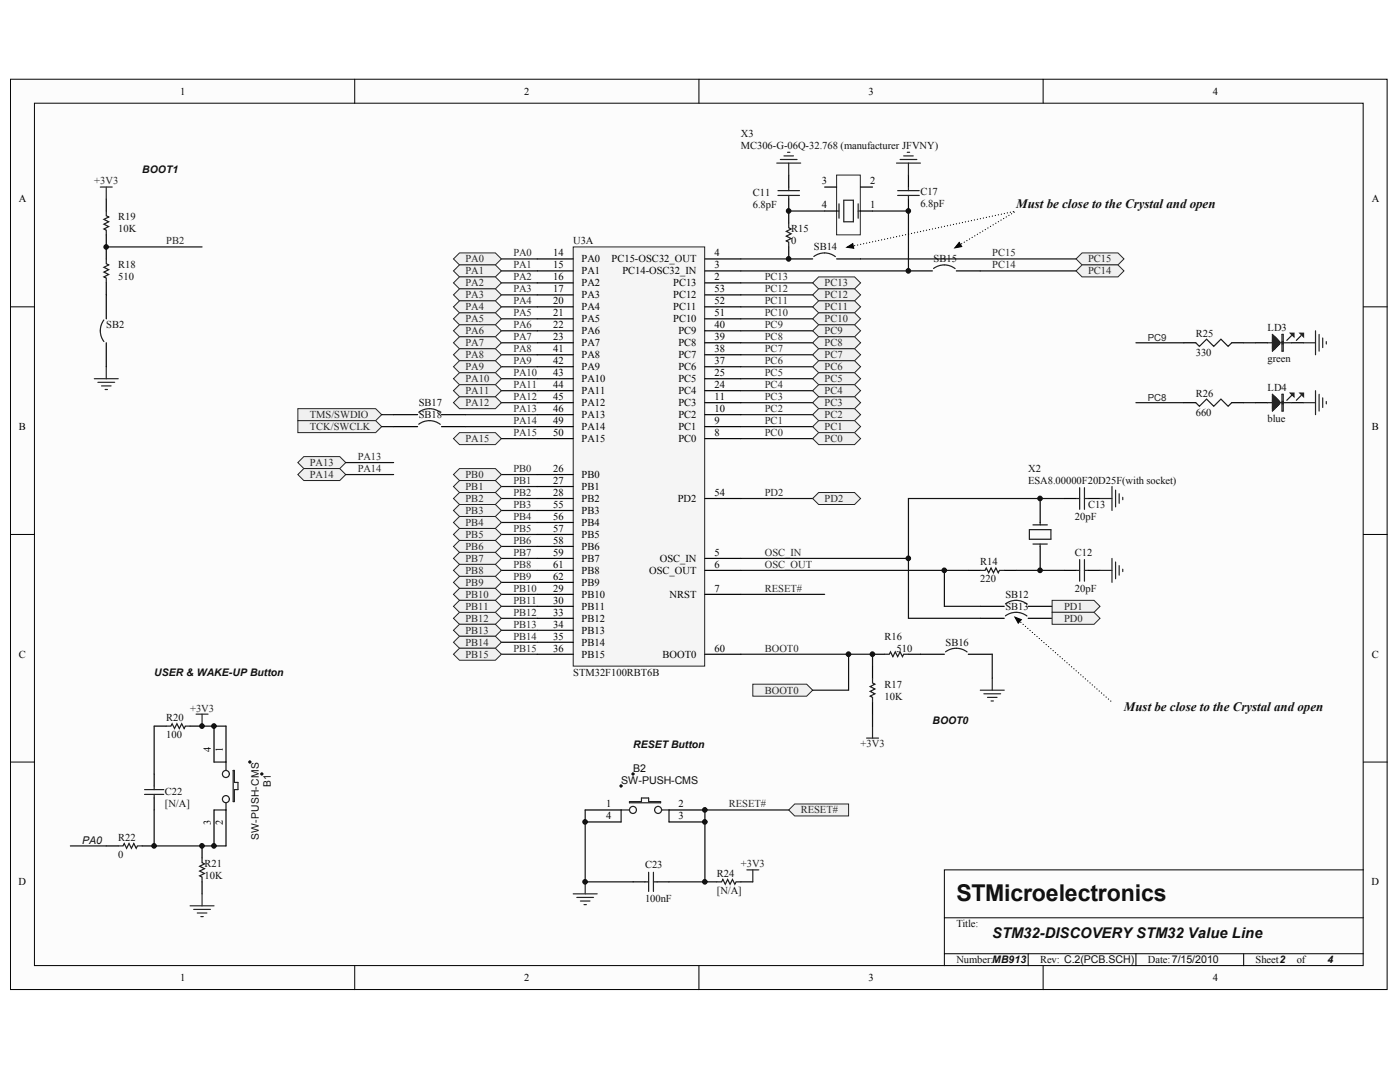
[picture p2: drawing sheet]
<svg xmlns="http://www.w3.org/2000/svg" width="271mm" height="207mm" viewBox="0 0 271 207" stroke-linecap="round" stroke-linejoin="round" font-family="sans-serif">
<defs><g id="words">
<text font-size="4.5" fill="#0e0e0e" x="185.1" y="174.1">STMicroelectronics</text>
<text font-size="2.8" fill="#0e0e0e" x="192" y="181.4">STM32-DISCOVERY STM32 Value Line</text>
<g font-size="2.5" fill="#0e0e0e">
<text x="196.7" y="40.2">Must be close to the Crystal and open</text>
<text x="217.5" y="137.5">Must be close to the Crystal and open</text>
</g>
<g font-size="2.1" fill="#0e0e0e">
<text x="122.5" y="149.2">B2</text>
<text x="120.2" y="151.5">SW-PUSH-CMS</text>
</g>
<text font-size="2.1" fill="#131313" x="15.9" y="163.1">PA0</text>
<g font-size="2">
<text x="34.8" y="18.3">1</text>
<text x="101.5" y="18.3">2</text>
<text x="168.1" y="18.3">3</text>
<text x="234.7" y="18.3">4</text>
<text x="159" y="35.7">3</text>
<text x="168.4" y="35.7">2</text>
<text x="3.6" y="39.1">A</text>
<text x="159" y="40.3">4</text>
<text x="168.4" y="40.3">1</text>
<text x="265.5" y="39.1">A</text>
<text x="107" y="49.6">14</text>
<text x="107" y="51.9">15</text>
<text x="112.6" y="50.7">PA0</text>
<text x="112.6" y="53">PA1</text>
<text x="118.4" y="50.7">PC15-OSC32_OUT</text>
<text x="120.5" y="53">PC14-OSC32_IN</text>
<text x="138.3" y="51.9">3</text>
<text x="138.3" y="49.6">4</text>
<text x="107" y="54.2">16</text>
<text x="107" y="56.5">17</text>
<text x="107" y="58.8">20</text>
<text x="112.6" y="55.4">PA2</text>
<text x="112.6" y="57.7">PA3</text>
<text x="112.6" y="60">PA4</text>
<text x="130.3" y="55.4">PC13</text>
<text x="130.3" y="60">PC11</text>
<text x="130.3" y="57.7">PC12</text>
<text x="138.3" y="54.2">2</text>
<text x="138.3" y="58.8">52</text>
<text x="138.3" y="56.5">53</text>
<text x="107" y="61.1">21</text>
<text x="107" y="63.5">22</text>
<text x="107" y="65.8">23</text>
<text x="112.6" y="62.3">PA5</text>
<text x="112.6" y="64.6">PA6</text>
<text x="130.3" y="62.3">PC10</text>
<text x="131.3" y="64.6">PC9</text>
<text x="138.3" y="65.8">39</text>
<text x="138.3" y="63.5">40</text>
<text x="138.3" y="61.1">51</text>
<text x="107" y="68.1">41</text>
<text x="107" y="70.4">42</text>
<text x="112.6" y="66.9">PA7</text>
<text x="112.6" y="69.3">PA8</text>
<text x="112.6" y="71.6">PA9</text>
<text x="131.3" y="71.6">PC6</text>
<text x="131.3" y="69.3">PC7</text>
<text x="131.3" y="66.9">PC8</text>
<text x="138.3" y="70.4">37</text>
<text x="138.3" y="68.1">38</text>
<text x="107" y="72.7">43</text>
<text x="107" y="75">44</text>
<text x="107" y="77.4">45</text>
<text x="112.6" y="73.9">PA10</text>
<text x="112.6" y="76.2">PA11</text>
<text x="131.3" y="76.2">PC4</text>
<text x="131.3" y="73.9">PC5</text>
<text x="138.3" y="77.4">11</text>
<text x="138.3" y="75">24</text>
<text x="138.3" y="72.7">25</text>
<text x="3.7" y="83.2">B</text>
<text x="107" y="79.7">46</text>
<text x="107" y="82">49</text>
<text x="112.6" y="78.5">PA12</text>
<text x="112.6" y="80.8">PA13</text>
<text x="112.6" y="83.2">PA14</text>
<text x="131.3" y="83.2">PC1</text>
<text x="131.3" y="80.8">PC2</text>
<text x="131.3" y="78.5">PC3</text>
<text x="138.3" y="82">9</text>
<text x="138.3" y="79.7">10</text>
<text x="265.5" y="83.2">B</text>
<text x="107" y="84.3">50</text>
<text x="112.6" y="85.5">PA15</text>
<text x="131.3" y="85.5">PC0</text>
<text x="138.3" y="84.3">8</text>
<text x="107" y="91.3">26</text>
<text x="107" y="93.6">27</text>
<text x="107" y="95.9">28</text>
<text x="112.6" y="92.4">PB0</text>
<text x="112.6" y="94.7">PB1</text>
<text x="138.3" y="95.9">54</text>
<text x="107" y="98.2">55</text>
<text x="107" y="100.5">56</text>
<text x="112.6" y="97">PB2</text>
<text x="112.6" y="99.4">PB3</text>
<text x="112.6" y="101.7">PB4</text>
<text x="131.2" y="97">PD2</text>
<text x="107" y="102.8">57</text>
<text x="107" y="105.2">58</text>
<text x="107" y="107.5">59</text>
<text x="112.6" y="104">PB5</text>
<text x="112.6" y="106.3">PB6</text>
<text x="138.3" y="107.5">5</text>
<text x="107" y="109.8">61</text>
<text x="107" y="112.1">62</text>
<text x="112.6" y="108.6">PB7</text>
<text x="112.6" y="110.9">PB8</text>
<text x="112.6" y="113.3">PB9</text>
<text x="125.6" y="110.9">OSC_OUT</text>
<text x="127.7" y="108.6">OSC_IN</text>
<text x="138.3" y="109.8">6</text>
<text x="107" y="114.4">29</text>
<text x="107" y="116.7">30</text>
<text x="107" y="119.1">33</text>
<text x="112.6" y="115.6">PB10</text>
<text x="112.6" y="117.9">PB11</text>
<text x="129.6" y="115.6">NRST</text>
<text x="138.3" y="114.4">7</text>
<text x="107" y="121.4">34</text>
<text x="107" y="123.7">35</text>
<text x="112.6" y="120.2">PB12</text>
<text x="112.6" y="122.5">PB13</text>
<text x="112.6" y="124.8">PB14</text>
<text x="3.7" y="127.2">C</text>
<text x="107" y="126">36</text>
<text x="112.6" y="127.2">PB15</text>
<text x="128.2" y="127.2">BOOT0</text>
<text x="138.3" y="126">60</text>
<text x="265.5" y="127.2">C</text>
<text x="40.8" y="145.5" transform="rotate(-90 40.8 145.5)">4</text>
<text x="43.1" y="145.5" transform="rotate(-90 43.1 145.5)">1</text>
<text x="40.8" y="159.5" transform="rotate(-90 40.8 159.5)">3</text>
<text x="43.1" y="159.5" transform="rotate(-90 43.1 159.5)">2</text>
<text x="117.3" y="156.1">1</text>
<text x="117.3" y="158.4">4</text>
<text x="131.3" y="156.1">2</text>
<text x="131.3" y="158.4">3</text>
<text x="3.6" y="171.2">D</text>
<text x="265.4" y="171.2">D</text>
<text x="34.8" y="189.7">1</text>
<text x="101.5" y="189.7">2</text>
<text x="168.1" y="189.7">3</text>
<text x="234.7" y="189.7">4</text>
</g>
<g font-size="2" fill="#0e0e0e">
<text x="143.4" y="26.4">X3</text>
<text x="143.4" y="28.7">MC306-G-06Q-32.768 (manufacturer JFVNY)</text>
<text x="27.5" y="33.4">BOOT1</text>
<text x="145.7" y="38">C11</text>
<text x="145.7" y="40.3">6.8pF</text>
<text x="178.1" y="37.8">C17</text>
<text x="178.1" y="40.1">6.8pF</text>
<text x="22.9" y="42.6">R19</text>
<text x="22.9" y="44.9">10K</text>
<text x="110.9" y="47.2">U3A</text>
<text x="153.1" y="44.9">R15</text>
<text x="153.1" y="47.2">0</text>
<text x="22.9" y="51.9">R18</text>
<text x="157.5" y="48.4">SB14</text>
<text x="180.7" y="50.7">SB15</text>
<text x="22.9" y="54.2">510</text>
<text x="20.6" y="63.5">SB2</text>
<text x="231.4" y="65.1">R25</text>
<text x="245.3" y="63.9">LD3</text>
<text x="231.4" y="68.8">330</text>
<text x="245.3" y="69.9">green</text>
<text x="231.4" y="76.7">R26</text>
<text x="245.3" y="75.5">LD4</text>
<text x="81" y="80.8">SB18</text>
<text x="81" y="78.5">SB17</text>
<text x="231.4" y="80.4">660</text>
<text x="245.3" y="81.5">blue</text>
<text x="199" y="91.3">X2</text>
<text x="199" y="93.6">ESA8.00000F20D25F(with socket)</text>
<text x="208" y="100.5">20pF</text>
<text x="210.6" y="98.2">C13</text>
<text x="208" y="107.5">C12</text>
<text x="189.7" y="109.3">R14</text>
<text x="189.7" y="112.6">220</text>
<text x="194.6" y="115.6">SB12</text>
<text x="194.6" y="117.9">SB13</text>
<text x="208" y="114.4">20pF</text>
<text x="171.2" y="123.7">R16</text>
<text x="183" y="124.8">SB16</text>
<text x="29.8" y="130.6">USER &amp; WAKE-UP Button</text>
<text x="110.9" y="130.6">STM32F100RBT6B</text>
<text x="173.5" y="126">510</text>
<text x="171.2" y="132.9">R17</text>
<text x="171.2" y="135.3">10K</text>
<text x="32.2" y="139.4">R20</text>
<text x="32.2" y="142.7">100</text>
<text x="180.4" y="139.9">BOOT0</text>
<text x="122.5" y="144.5">RESET Button</text>
<text x="31.9" y="153.8">C22</text>
<text x="52.4" y="152.2" transform="rotate(-90 52.4 152.2)">B1</text>
<text x="31.9" y="156.1">[N/A]</text>
<text x="22.9" y="162.6">R22</text>
<text x="22.9" y="165.8">0</text>
<text x="39.6" y="167.7">R21</text>
<text x="50.1" y="162.4" transform="rotate(-90 50.1 162.4)">SW-PUSH-CMS</text>
<text x="124.8" y="167.9">C23</text>
<text x="39.6" y="170">10K</text>
<text x="138.7" y="169.5">R24</text>
<text x="138.7" y="172.8">[N/A]</text>
<text x="124.8" y="174.4">100nF</text>
<text x="185.1" y="179.3">Title:</text>
<text x="185.1" y="186.2">Number:MB913</text>
<text x="201.3" y="186.2">Rev: C.2(PCB.SCH)</text>
<text x="222.1" y="186.2">Date:7/15/2010</text>
<text x="243" y="186.2">Sheet2</text>
<text x="251" y="186.2">of</text>
<text x="256.9" y="186.2">4</text>
</g>
<g font-size="2" fill="#262626">
<text x="18.3" y="35.7">+3V3</text>
<text x="32.2" y="47.2">PB2</text>
<text x="90.1" y="50.7">PA0</text>
<text x="90.1" y="53">PA1</text>
<text x="99.3" y="49.6">PA0</text>
<text x="99.3" y="51.9">PA1</text>
<text x="192" y="51.9">PC14</text>
<text x="192" y="49.6">PC15</text>
<text x="210.6" y="50.7">PC15</text>
<text x="210.6" y="53">PC14</text>
<text x="90.1" y="55.4">PA2</text>
<text x="90.1" y="57.7">PA3</text>
<text x="90.1" y="60">PA4</text>
<text x="99.3" y="58.8">PA4</text>
<text x="99.3" y="56.5">PA3</text>
<text x="99.3" y="54.2">PA2</text>
<text x="148" y="58.8">PC11</text>
<text x="148" y="56.5">PC12</text>
<text x="148" y="54.2">PC13</text>
<text x="159.6" y="55.4">PC13</text>
<text x="159.6" y="57.7">PC12</text>
<text x="159.6" y="60">PC11</text>
<text x="90.1" y="62.3">PA5</text>
<text x="90.1" y="64.6">PA6</text>
<text x="99.3" y="61.1">PA5</text>
<text x="99.3" y="63.5">PA6</text>
<text x="99.3" y="65.8">PA7</text>
<text x="148" y="61.1">PC10</text>
<text x="148" y="65.8">PC8</text>
<text x="148" y="63.5">PC9</text>
<text x="159.6" y="62.3">PC10</text>
<text x="159.6" y="64.6">PC9</text>
<text x="90.1" y="66.9">PA7</text>
<text x="90.1" y="69.3">PA8</text>
<text x="90.1" y="71.6">PA9</text>
<text x="99.3" y="70.4">PA9</text>
<text x="99.3" y="68.1">PA8</text>
<text x="148" y="70.4">PC6</text>
<text x="148" y="68.1">PC7</text>
<text x="159.6" y="66.9">PC8</text>
<text x="159.6" y="69.3">PC7</text>
<text x="159.6" y="71.6">PC6</text>
<text x="90.1" y="73.9">PA10</text>
<text x="90.1" y="76.2">PA11</text>
<text x="99.3" y="75">PA11</text>
<text x="99.3" y="77.4">PA12</text>
<text x="99.3" y="72.7">PA10</text>
<text x="148" y="72.7">PC5</text>
<text x="148" y="77.4">PC3</text>
<text x="148" y="75">PC4</text>
<text x="159.6" y="73.9">PC5</text>
<text x="159.6" y="76.2">PC4</text>
<text x="60" y="80.8">TMS/SWDIO</text>
<text x="60" y="83.2">TCK/SWCLK</text>
<text x="90.1" y="78.5">PA12</text>
<text x="99.3" y="79.7">PA13</text>
<text x="99.3" y="82">PA14</text>
<text x="148" y="82">PC1</text>
<text x="148" y="79.7">PC2</text>
<text x="159.6" y="78.5">PC3</text>
<text x="159.6" y="80.8">PC2</text>
<text x="159.6" y="83.2">PC1</text>
<text x="69.2" y="88.9">PA13</text>
<text x="90.1" y="85.5">PA15</text>
<text x="99.3" y="84.3">PA15</text>
<text x="148" y="84.3">PC0</text>
<text x="159.6" y="85.5">PC0</text>
<text x="60" y="90.1">PA13</text>
<text x="60" y="92.4">PA14</text>
<text x="69.2" y="91.3">PA14</text>
<text x="90.1" y="92.4">PB0</text>
<text x="90.1" y="94.7">PB1</text>
<text x="99.3" y="93.6">PB1</text>
<text x="99.3" y="95.9">PB2</text>
<text x="99.3" y="91.3">PB0</text>
<text x="148" y="95.9">PD2</text>
<text x="90.1" y="97">PB2</text>
<text x="90.1" y="99.4">PB3</text>
<text x="90.1" y="101.7">PB4</text>
<text x="99.3" y="98.2">PB3</text>
<text x="99.3" y="100.5">PB4</text>
<text x="159.6" y="97">PD2</text>
<text x="90.1" y="104">PB5</text>
<text x="90.1" y="106.3">PB6</text>
<text x="99.3" y="102.8">PB5</text>
<text x="99.3" y="105.2">PB6</text>
<text x="99.3" y="107.5">PB7</text>
<text x="148" y="107.5">OSC_IN</text>
<text x="90.1" y="108.6">PB7</text>
<text x="90.1" y="110.9">PB8</text>
<text x="90.1" y="113.3">PB9</text>
<text x="99.3" y="109.8">PB8</text>
<text x="99.3" y="112.1">PB9</text>
<text x="148" y="109.8">OSC_OUT</text>
<text x="90.1" y="115.6">PB10</text>
<text x="90.1" y="117.9">PB11</text>
<text x="99.3" y="119.1">PB12</text>
<text x="99.3" y="114.4">PB10</text>
<text x="99.3" y="116.7">PB11</text>
<text x="148" y="114.4">RESET#</text>
<text x="205.9" y="117.9">PD1</text>
<text x="90.1" y="120.2">PB12</text>
<text x="90.1" y="122.5">PB13</text>
<text x="90.1" y="124.8">PB14</text>
<text x="99.3" y="121.4">PB13</text>
<text x="99.3" y="123.7">PB14</text>
<text x="205.9" y="120.2">PD0</text>
<text x="90.1" y="127.2">PB15</text>
<text x="99.3" y="126">PB15</text>
<text x="148" y="126">BOOT0</text>
<text x="36.8" y="137.6">+3V3</text>
<text x="148" y="134.1">BOOT0</text>
<text x="166.5" y="144.5">+3V3</text>
<text x="141.1" y="156.1">RESET#</text>
<text x="155" y="157.3">RESET#</text>
<text x="143.4" y="167.7">+3V3</text>
</g>
<g font-size="1.9" fill="#262626">
<text x="222.1" y="65.9">PC9</text>
<text x="222.1" y="77.5">PC8</text>
</g>
</g></defs>
<g fill="#fcfcfc" stroke="#000" stroke-width=".19">
<path d="M2 15.3h266.4v176h-266.4z"/>
<path d="M6.7 20h257.1v166.7h-257.1z"/>
</g>
<g fill="none" stroke="#000" stroke-width=".19">
<path d="M68.6 15.3v4.7M135.3 15.3v4.7M201.9 15.3v4.7M2 59.3h4.7M263.9 59.3h4.6M2 103.3h4.7M263.9 103.3h4.6M2 147.3h4.7M263.9 147.3h4.6M182.8 177.5h81.1M263.9 168.2h-81.1v18.5M68.6 186.7v4.7"/>
<path d="M135.3 186.7v4.7M182.8 184.4h81.1M199 184.4v2.3M201.9 186.7v4.7M219.8 184.4v2.3M240.7 184.4v2.3"/>
</g>
<g fill="none" stroke="#262626" stroke-width=".23">
<path d="M150.3 31.5h4.7M151 30.8h3.3M151.7 30.1h1.9M152.4 29.4h.5M152.6 31.5v2.4M173.5 31.5h4.6M174.2 30.8h3.2M174.9 30.1h1.8M175.6 29.4h.4M175.8 31.5v2.4M189.7 133.4h4.6M190.4 134.1h3.2"/>
<path d="M191.1 134.8h1.9M191.8 135.5h.5M192 131.1v2.3M167.7 142.7h2.3M168.9 140.4v2.3M110.9 172.8h4.7M111.6 173.5h3.3M112.3 174.2h1.9M113 174.9h.5M113.2 170.5v2.3M144.5 168.2h2.3M145.7 168.2v2.3"/>
</g>
<g fill="none" stroke="#000" stroke-width=".23">
<path d="M152.6 33.9v2.3M152.6 38.5v4.6M159.6 36.2h2.3M166.5 36.2h2.4M175.8 33.9v2.3M175.8 38.5v2.3M152.6 47.7v2.4M159.6 40.8h2.3M166.5 40.8h2.4M201.3 96.4v4.6M205.9 96.4h2.3M210.6 96.4h2.3"/>
<path d="M187.4 110.3h2.3M194.3 110.3h2.4M201.3 105.7v4.6M205.9 110.3h2.3M210.6 110.3h2.3M168.9 128.8v2.3M168.9 135.8v2.3M122.5 170.5h2.3M127.1 170.5h2.4M136.4 170.5h2.3M143.4 170.5h2.3"/>
</g>
<g fill="none" stroke="#1c1c1c" stroke-width=".23">
<path d="M150.6 36.9h4.1M150.6 37.8h4.1M152.6 36.2v.7M152.6 37.8v.7M162.4 39.4v2.8M163.3 38.7h1.8v4.2h-1.8zM166.1 39.4v2.8M173.7 36.9h4.2M173.7 37.8h4.2M175.8 36.2v.7M175.8 37.8v.7M152.6 43.1v.9l.5 .3-.9 .4 .9 .5-.9 .5 .9 .4-.9 .5 .4 .2v.9"/>
<path d="M161.9 40.8h.5M166.1 40.8h.4M208.2 96.4h.7M208.9 94.3v4.2M209.9 94.3v4.2M209.9 96.4h.7M189.7 110.3h.9l.3-.5 .4 1 .5-1 .5 1 .4-1 .5 1 .2-.5h.9M199.2 102.4h4.2v1.9h-4.2zM199.9 101.5h2.8M199.9 105.2h2.8M201.3 101v.5M201.3 105.2v.5"/>
<path d="M208.2 110.3h.7M208.9 108.2v4.2M209.9 110.3h.7M209.9 108.2v4.2M168.9 131.1v1l.4 .2-.9 .5 .9 .4-.9 .5 .9 .4-.9 .5 .5 .2v1M124.8 170.5h.7M125.5 168.7v3.7M126.5 168.7v3.7M126.5 170.5h.6M138.7 170.5h1l.2-.5 .5 1 .4-1 .5 1 .4-1 .5 1 .2-.5h1"/>
</g>
<g fill="none" stroke="#0e0e0e" stroke-width=".23">
<path d="M97 50.1h7M97 57h7M97 54.7h7M97 52.4h7M143.4 50.1h9.2M143.4 59.3h13.9M143.4 57h13.9M143.4 54.7h13.9M152.6 40.8h7M97 61.6h7M97 64h7M97 66.3h7"/>
<path d="M97 75.5h7M97 77.9h7M97 70.9h7M97 73.2h7M97 68.6h7M143.4 61.6h13.9M143.4 64h13.9M143.4 66.3h13.9M143.4 75.5h13.9M143.4 77.9h13.9M143.4 70.9h13.9M143.4 73.2h13.9"/>
<path d="M143.4 68.6h13.9M97 94.1h7M97 98.7h7M97 91.8h7M143.4 82.5h13.9M143.4 80.2h13.9M143.4 84.8h13.9M143.4 96.4h13.9M97 110.3h7M97 103.3h7M97 105.7h7M97 108h7"/>
<path d="M97 119.6h7M97 114.9h7M97 117.2h7M97 101h7M143.4 110.3h44M97 121.9h7M97 124.2h7M97 126.5h7"/>
</g>
<path d="M161.9 33.9h4.6v11.5h-4.6z" fill="none" stroke="#262626" stroke-width=".19"/>
<g fill="#f0f0f0" stroke="#262626" stroke-width=".19">
<path d="M57.6 79h15.1l1.2 1.2-1.2 1.1h-15.1z" fill-rule="evenodd"/>
<path d="M57.6 81.3h15.1l1.2 1.2-1.2 1.2h-15.1z" fill-rule="evenodd"/>
</g>
<path d="M97 96.4h7" fill="none" stroke="#0e0e0e" stroke-width=".23"/>
<path d="M152.6 156.6l1.2-1.1h10.4v2.3h-10.4z" fill-rule="evenodd" fill="#f0f0f0" stroke="#262626" stroke-width=".19"/>
<path d="M97 59.3h7M166.5 50.1h41.7M168.9 40.8h6.9v11.6h-32.4M189.7 52.4h18.5M73.9 80.2h2.3M73.9 82.5h2.3M97 112.6h7M143.4 114.9h16.2M196.7 110.3h9.2M113.2 156.6v13.9h9.3M152.6 156.6h-16.2v13.9h-6.9" fill="none" stroke="#0e0e0e" stroke-width=".23"/>
<path d="M212.9 96.4h2.3M215.2 94.1v4.6M215.9 94.8v3.2M216.6 95.5v1.8M217.3 96.2v.4M212.9 110.3h2.3M215.2 108v4.6M215.9 108.7v3.2M216.6 109.4v1.8M217.3 110.1v.4" fill="none" stroke="#262626" stroke-width=".23"/>
<path d="M76.2 82.5h4.6M76.2 80.2h4.6M85.4 82.5h4.7M85.4 80.2h4.7M178.1 126.5h4.7M187.4 126.5h4.6" fill="none" stroke="#000" stroke-width=".23"/>
<path d="M81 79.7a3.4 3.4 0 0 1 4.2 0M81 82a3.4 3.4 0 0 1 4.2 0M183 126a3.4 3.4 0 0 1 4.1 .1" fill="none" stroke="#1c1c1c" stroke-width=".23"/>
<g fill="#f0f0f0" stroke="#262626" stroke-width=".19">
<path d="M57.6 89.4l1.2-1.1h6.9l1.2 1.1-1.2 1.2h-6.9z" fill-rule="evenodd"/>
<path d="M57.6 91.8l1.2-1.2h6.9l1.2 1.2-1.2 1.1h-6.9z" fill-rule="evenodd"/>
<path d="M87.8 84.8l1.1-1.1h7l1.1 1.1-1.1 1.2h-7z" fill-rule="evenodd"/>
<path d="M87.8 77.9l1.1-1.2h7l1.1 1.2-1.1 1.1h-7z" fill-rule="evenodd"/>
<path d="M87.8 50.1l1.1-1.2h7l1.1 1.2-1.1 1.1h-7z" fill-rule="evenodd"/>
<path d="M87.8 52.4l1.1-1.2h7l1.1 1.2-1.1 1.1h-7z" fill-rule="evenodd"/>
<path d="M87.8 54.7l1.1-1.2h7l1.1 1.2-1.1 1.2h-7z" fill-rule="evenodd"/>
<path d="M87.8 57l1.1-1.1h7l1.1 1.1-1.1 1.2h-7z" fill-rule="evenodd"/>
<path d="M87.8 59.3l1.1-1.1h7l1.1 1.1-1.1 1.2h-7z" fill-rule="evenodd"/>
<path d="M87.8 61.6l1.1-1.1h7l1.1 1.1-1.1 1.2h-7z" fill-rule="evenodd"/>
<path d="M87.8 64l1.1-1.2h7l1.1 1.2-1.1 1.1h-7z" fill-rule="evenodd"/>
<path d="M87.8 66.3l1.1-1.2h7l1.1 1.2-1.1 1.1h-7z" fill-rule="evenodd"/>
<path d="M87.8 68.6l1.1-1.2h7l1.1 1.2-1.1 1.2h-7z" fill-rule="evenodd"/>
<path d="M87.8 70.9l1.1-1.1h7l1.1 1.1-1.1 1.2h-7z" fill-rule="evenodd"/>
<path d="M87.8 73.2l1.1-1.1h7l1.1 1.1-1.1 1.2h-7z" fill-rule="evenodd"/>
<path d="M87.8 75.5l1.1-1.1h7l1.1 1.1-1.1 1.2h-7z" fill-rule="evenodd"/>
</g>
<path d="M66.9 89.4h9.3M66.9 91.8h9.3M90.1 80.2h13.9M90.1 82.5h13.9M97 84.8h7" fill="none" stroke="#0e0e0e" stroke-width=".23"/>
<g fill="#f0f0f0" stroke="#262626" stroke-width=".19">
<path d="M87.8 119.6l1.1-1.2h7l1.1 1.2-1.1 1.1h-7z" fill-rule="evenodd"/>
<path d="M87.8 91.8l1.1-1.2h7l1.1 1.2-1.1 1.1h-7z" fill-rule="evenodd"/>
<path d="M87.8 94.1l1.1-1.2h7l1.1 1.2-1.1 1.1h-7z" fill-rule="evenodd"/>
<path d="M87.8 96.4l1.1-1.2h7l1.1 1.2-1.1 1.1h-7z" fill-rule="evenodd"/>
<path d="M87.8 98.7l1.1-1.2h7l1.1 1.2-1.1 1.2h-7z" fill-rule="evenodd"/>
<path d="M87.8 101l1.1-1.1h7l1.1 1.1-1.1 1.2h-7z" fill-rule="evenodd"/>
<path d="M87.8 103.3l1.1-1.1h7l1.1 1.1-1.1 1.2h-7z" fill-rule="evenodd"/>
<path d="M87.8 105.7l1.1-1.2h7l1.1 1.2-1.1 1.1h-7z" fill-rule="evenodd"/>
<path d="M87.8 108l1.1-1.2h7l1.1 1.2-1.1 1.1h-7z" fill-rule="evenodd"/>
<path d="M87.8 110.3l1.1-1.2h7l1.1 1.2-1.1 1.1h-7z" fill-rule="evenodd"/>
<path d="M87.8 112.6l1.1-1.2h7l1.1 1.2-1.1 1.2h-7z" fill-rule="evenodd"/>
<path d="M87.8 114.9l1.1-1.1h7l1.1 1.1-1.1 1.2h-7z" fill-rule="evenodd"/>
<path d="M87.8 117.2l1.1-1.1h7l1.1 1.1-1.1 1.2h-7z" fill-rule="evenodd"/>
<path d="M87.8 121.9l1.1-1.2h7l1.1 1.2-1.1 1.1h-7z" fill-rule="evenodd"/>
<path d="M87.8 124.2l1.1-1.2h7l1.1 1.2-1.1 1.1h-7z" fill-rule="evenodd"/>
<path d="M87.8 126.5l1.1-1.2h7l1.1 1.2-1.1 1.2h-7z" fill-rule="evenodd"/>
</g>
<path d="M168.9 126.5h2.3M175.8 126.5h2.3" fill="none" stroke="#000" stroke-width=".23"/>
<path d="M171.2 126.5h.9l.2-.5 .5 1 .5-1 .4 1 .5-1 .4 1 .3-.5h.9" fill="none" stroke="#1c1c1c" stroke-width=".23"/>
<path d="M168.9 138.1v2.3M192 126.5v4.6" fill="none" stroke="#0e0e0e" stroke-width=".23"/>
<g fill="#f0f0f0" stroke="#262626" stroke-width=".19">
<path d="M157.3 77.9l1.1-1.2h7l1.1 1.2-1.1 1.1h-7z" fill-rule="evenodd"/>
<path d="M208.2 50.1l1.2-1.2h7l1.1 1.2-1.1 1.1h-7z" fill-rule="evenodd"/>
<path d="M208.2 52.4l1.2-1.2h7l1.1 1.2-1.1 1.1h-7z" fill-rule="evenodd"/>
<path d="M157.3 54.7l1.1-1.2h7l1.1 1.2-1.1 1.2h-7z" fill-rule="evenodd"/>
<path d="M157.3 57l1.1-1.1h7l1.1 1.1-1.1 1.2h-7z" fill-rule="evenodd"/>
<path d="M157.3 59.3l1.1-1.1h7l1.1 1.1-1.1 1.2h-7z" fill-rule="evenodd"/>
<path d="M157.3 61.6l1.1-1.1h7l1.1 1.1-1.1 1.2h-7z" fill-rule="evenodd"/>
<path d="M157.3 64l1.1-1.2h7l1.1 1.2-1.1 1.1h-7z" fill-rule="evenodd"/>
<path d="M157.3 66.3l1.1-1.2h7l1.1 1.2-1.1 1.1h-7z" fill-rule="evenodd"/>
<path d="M157.3 68.6l1.1-1.2h7l1.1 1.2-1.1 1.2h-7z" fill-rule="evenodd"/>
<path d="M157.3 70.9l1.1-1.1h7l1.1 1.1-1.1 1.2h-7z" fill-rule="evenodd"/>
<path d="M157.3 73.2l1.1-1.1h7l1.1 1.1-1.1 1.2h-7z" fill-rule="evenodd"/>
<path d="M157.3 75.5l1.1-1.1h7l1.1 1.1-1.1 1.2h-7z" fill-rule="evenodd"/>
<path d="M157.3 80.2l1.1-1.2h7l1.1 1.2-1.1 1.1h-7z" fill-rule="evenodd"/>
<path d="M157.3 82.5l1.1-1.2h7l1.1 1.2-1.1 1.2h-7z" fill-rule="evenodd"/>
<path d="M157.3 84.8l1.1-1.1h7l1.1 1.1-1.1 1.2h-7z" fill-rule="evenodd"/>
<path d="M157.3 96.4l1.1-1.2h7l1.1 1.2-1.1 1.1h-7z" fill-rule="evenodd"/>
</g>
<path d="M205.9 96.4h-30.1v11.6h-32.4" fill="none" stroke="#0e0e0e" stroke-width=".23"/>
<path d="M145.7 132.3h10.4l1.2 1.1-1.2 1.2h-10.4z" fill-rule="evenodd" fill="#f0f0f0" stroke="#262626" stroke-width=".19"/>
<path d="M143.4 126.5h20.8M168.9 128.8v-2.3h-4.7v6.9h-6.9" fill="none" stroke="#0e0e0e" stroke-width=".23"/>
<path d="M189.7 117.2h4.6M189.7 119.6h4.6M199 117.2h4.6M199 119.6h4.6" fill="none" stroke="#000" stroke-width=".23"/>
<path d="M194.6 116.8a3.4 3.4 0 0 1 4.1 0M194.6 119.1a3.4 3.4 0 0 1 4.1 0" fill="none" stroke="#1c1c1c" stroke-width=".23"/>
<g fill="#f0f0f0" stroke="#262626" stroke-width=".19">
<path d="M203.6 116.1h8.1l1.2 1.1-1.2 1.2h-8.1z" fill-rule="evenodd"/>
<path d="M203.6 118.4h8.1l1.2 1.2-1.2 1.1h-8.1z" fill-rule="evenodd"/>
</g>
<path d="M20.6 47.7h18.5M219.8 66.3h9.3M219.8 77.9h9.3M240.7 66.3h2.3M240.7 77.9h2.3M175.8 108v11.6h13.9M182.8 110.3v6.9h6.9M29.8 156.6v7h13.9M29.8 140.4v9.3M39.1 140.4h4.6M13.6 163.6h7" fill="none" stroke="#0e0e0e" stroke-width=".23"/>
<g fill="none" stroke="#1c1c1c" stroke-width=".23">
<path d="M20.6 40.8v.9l.4 .3-.9 .4 .9 .5-.9 .4 .9 .5-.9 .5 .5 .2v.9M20.6 50.1v.9l.4 .2-.9 .5 .9 .4-.9 .5 .9 .5-.9 .4 .5 .3v.9M157.5 49.6a3.4 3.4 0 0 1 4.2 0M180.7 51.9a3.4 3.4 0 0 1 4.1 0M20.1 61.9a3.5 3.5 0 0 0 0 4.1M231.4 66.3l.7 .7 1.4-1.4 1.4 1.4 1.4-1.4 1.4 1.4 .7-.7M231.4 77.9l.7 .7 1.4-1.4 1.4 1.4 1.4-1.4 1.4 1.4 .7-.7M245.3 66.3h4.7M245.3 77.9h4.7M246.2 66.5h1.4M246.2 66h1.4M246.2 65.8h1.2v.9h-1.2"/>
<path d="M246.2 77.4h1.2v.9h-1.2M246.2 65.6h1v1.4h-1M246.2 77.2h1v1.4h-1M246.2 65.4h.7v1.8h-.7M246.2 76.9h.7v1.9h-.7M246.2 65.1h.5v2.3h-.5M246.2 76.7h.5v2.3h-.5M246.2 78.1h1.4M246.2 77.6h1.4M246.5 64.9v2.8M246.5 76.5v2.7M247.6 66l-1.4-1.3v3.2l1.4-1.4"/>
<path d="M247.6 66v.5M247.6 77.6v.5M247.6 77.6l-1.4-1.4v3.3l1.4-1.4M248.1 64.7h.2v3.2h-.2zM248.1 66.5h.2M248.1 66h.2M248.1 76.2h.2v3.3h-.2zM248.1 78.1h.2M248.1 77.6h.2M250 64.9l-1 .9M250 76.5l-1 .9M251.8 64.9l-.9 .9"/>
<path d="M251.8 76.5l-.9 .9M28 153.6h3.7M28 152.7h3.7M29.8 152v.7M29.8 153.6v.7M32.2 140.4h.9l.2-.5 .5 1 .4-1 .5 1 .5-1 .4 1 .3-.5h.9M41.4 147.3h2.3v1.7M43.7 155.2v1.4h-2.3M45.1 149h.3v2.3h.7v1.4h-.7v2.3h-.3zM121.8 155h2.3v-.7h1.4v.7h2.3v.2h-6zM121.8 156.6h-1.6v2.3M128.1 156.6h1.4v2.3"/>
<path d="M22.9 163.6h.9l.2-.5 .5 .9 .5-.9 .4 .9 .5-.9 .5 .9 .2-.4h.9M39.1 165.9v.9l.5 .2-1 .5 1 .5-1 .4 1 .5-1 .5 .5 .2v.9"/>
<circle cx="43.7" cy="149.7" r=".68"/>
<circle cx="43.7" cy="154.5" r=".68"/>
<circle cx="122.5" cy="156.6" r=".68"/>
<circle cx="127.4" cy="156.6" r=".68"/>
</g>
<g fill="#1c1c1c" stroke="#1c1c1c" stroke-width=".23">
<path d="M249.7 64.4h.7v.7z"/>
<path d="M251.6 64.4h.7v.7z"/>
<path d="M249.7 76h.7v.7z"/>
<path d="M251.6 76h.7v.7z"/>
</g>
<g fill="none" stroke="#000" stroke-width=".23">
<path d="M20.6 38.5v2.3M20.6 45.4v4.7M20.6 54.7v6.9M152.6 50.1h4.7M161.9 50.1h4.6M175.8 52.4h4.6M185.1 52.4h4.6M20.6 66.3v4.6M229.1 66.3h2.3M229.1 77.9h2.3M238.4 66.3h2.3M238.4 77.9h2.3"/>
<path d="M243 66.3h2.3M243 77.9h2.3M250 66.3h2.3M250 77.9h2.3M29.8 149.7v2.3M29.8 154.3v2.3M29.8 140.4h2.4M36.8 140.4h2.3M41.4 140.4v6.9M41.4 156.6v7M43.7 140.4v6.9M43.7 156.6v7"/>
<path d="M113.2 156.6h7M113.2 158.9h7M129.5 156.6h6.9M129.5 158.9h6.9M20.6 163.6h2.3M27.5 163.6h2.3M39.1 163.6v2.3M39.1 170.5v2.3"/>
</g>
<g fill="none" stroke="#262626" stroke-width=".23">
<path d="M19.4 36.2h2.3M20.6 36.2v2.3M18.3 73.2h4.6M18.9 73.9h3.3M19.6 74.6h1.9M20.3 75.3h.5M20.6 70.9v2.3M252.3 66.3h2.3M252.3 77.9h2.3M254.6 64v4.6M254.6 75.5v4.7M255.3 64.7v3.2"/>
<path d="M255.3 76.2v3.3M256 65.4v1.8M256 76.9v1.9M256.7 66v.5M256.7 77.6v.5M37.9 138.1h2.4M39.1 138.1v2.3M36.8 175.1h4.6M37.5 175.8h3.2M38.2 176.5h1.8M38.9 177.2h.4M39.1 172.8v2.3"/>
</g>
<path d="M164.2 47.7l32.5-6.9M185.1 47.7l11.6-6.9M196.7 119.6l18.5 16.2" fill="none" stroke="#000" stroke-width=".23" stroke-dasharray="0 .6"/>
<path d="M163.9 47.8l1.1-.7 .2 .9zM185.6 46.9l.5 .8-1.3 .2zM196.4 119.3l1.3 .5-.6 .7z" fill="#000" stroke="#000" stroke-width=".19"/>
<g fill="#0e0e0e" stroke="#0e0e0e" stroke-width=".19">
<circle cx="50.7" cy="149.7" r=".21"/>
<circle cx="48.3" cy="147.3" r=".21"/>
<circle cx="122.5" cy="149.7" r=".21"/>
<circle cx="120.2" cy="152" r=".21"/>
</g>
<path d="M110.9 47.7h25.5v81.1h-25.5z" fill="#f5f5f5" stroke="#262626" stroke-width=".19"/>
<g fill="none" stroke="#000" stroke-width=".23">
<path d="M104 50.1h6.9M104 52.4h6.9M104 54.7h6.9M104 57h6.9M104 59.3h6.9M136.4 50.1h7M136.4 52.4h7M136.4 54.7h7M136.4 57h7M136.4 59.3h7M104 61.6h6.9M104 64h6.9"/>
<path d="M104 66.3h6.9M104 68.6h6.9M104 70.9h6.9M104 73.2h6.9M104 75.5h6.9M104 77.9h6.9M136.4 61.6h7M136.4 64h7M136.4 66.3h7M136.4 68.6h7M136.4 70.9h7M136.4 73.2h7"/>
<path d="M136.4 75.5h7M136.4 77.9h7M104 91.8h6.9M104 94.1h6.9M104 96.4h6.9M104 80.2h6.9M104 82.5h6.9M104 84.8h6.9M104 98.7h6.9M136.4 96.4h7M136.4 80.2h7M136.4 82.5h7"/>
<path d="M136.4 84.8h7M104 108h6.9M104 110.3h6.9M104 114.9h6.9M104 117.2h6.9M104 119.6h6.9M104 101h6.9M104 103.3h6.9M104 105.7h6.9M104 112.6h6.9M136.4 108h7M136.4 110.3h7"/>
<path d="M136.4 114.9h7M104 121.9h6.9M104 124.2h6.9M104 126.5h6.9M136.4 126.5h7"/>
</g>
<g fill="#0e0e0e" stroke="#0e0e0e" stroke-width=".19">
<circle cx="20.5" cy="47.7" r=".44"/>
<circle cx="29.8" cy="163.5" r=".45"/>
<circle cx="39.1" cy="163.5" r=".45"/>
<circle cx="39.1" cy="140.4" r=".45"/>
<circle cx="41.4" cy="163.5" r=".45"/>
<circle cx="41.4" cy="140.4" r=".45"/>
<circle cx="113.2" cy="170.5" r=".45"/>
<circle cx="113.2" cy="158.9" r=".45"/>
<circle cx="136.4" cy="170.5" r=".45"/>
<circle cx="136.4" cy="158.9" r=".45"/>
<circle cx="136.4" cy="156.6" r=".45"/>
<circle cx="152.6" cy="50.1" r=".45"/>
<circle cx="152.6" cy="40.8" r=".45"/>
<circle cx="164.2" cy="126.5" r=".45"/>
<circle cx="168.8" cy="126.5" r=".45"/>
<circle cx="175.8" cy="108" r=".45"/>
<circle cx="175.8" cy="52.4" r=".45"/>
<circle cx="175.8" cy="40.8" r=".45"/>
<circle cx="182.7" cy="110.3" r=".45"/>
<circle cx="201.3" cy="110.3" r=".45"/>
<circle cx="201.3" cy="96.4" r=".45"/>
</g>
<use href="#words"/>
</svg>
